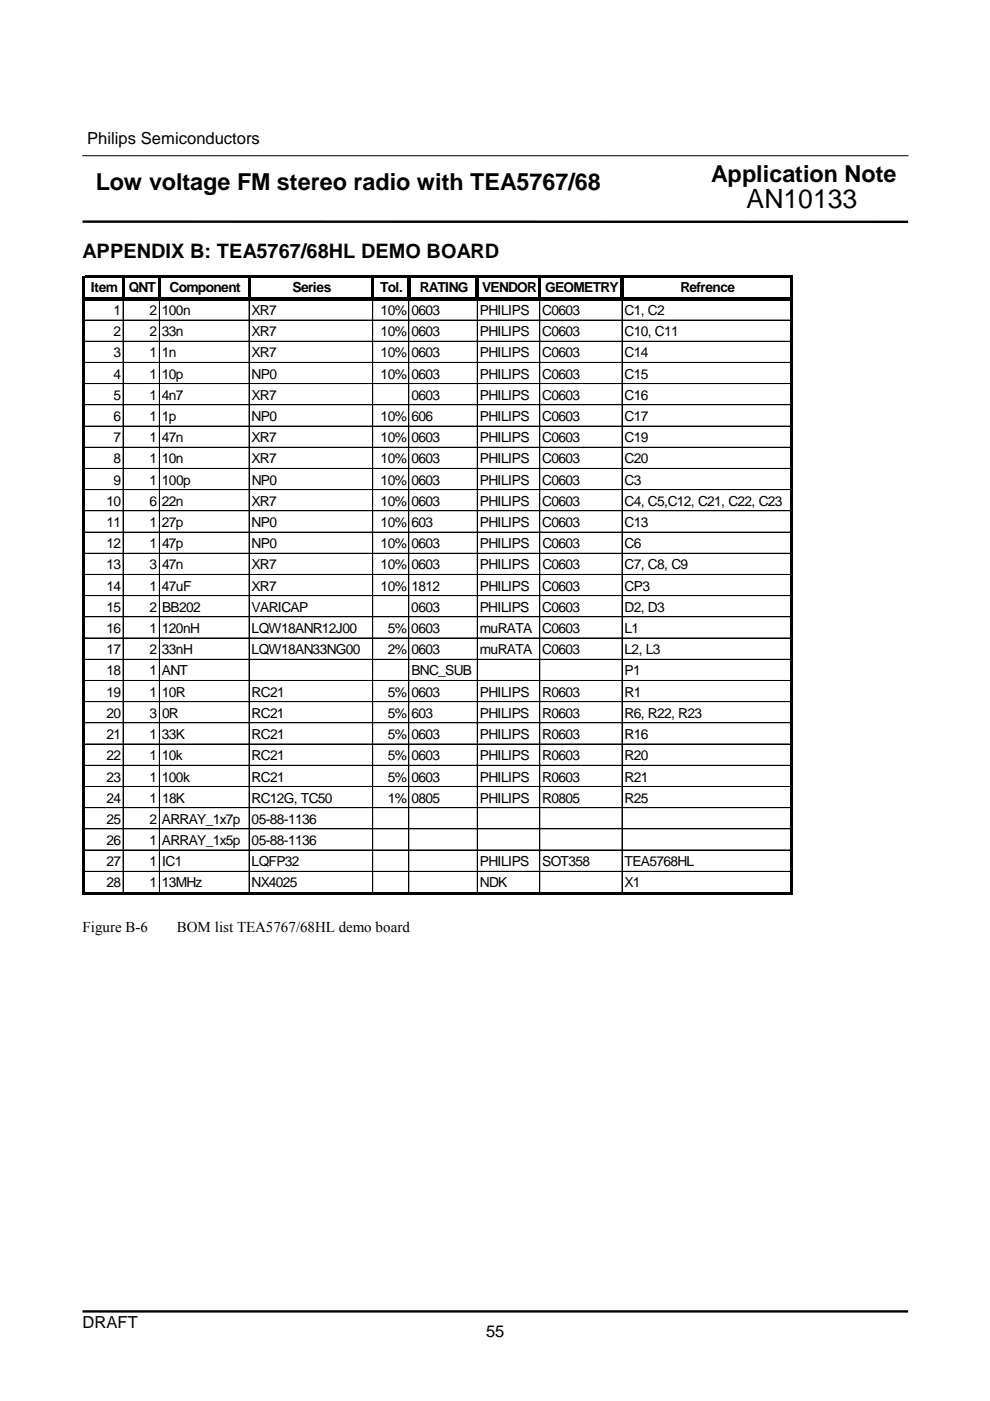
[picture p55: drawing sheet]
<svg xmlns="http://www.w3.org/2000/svg" width="210mm" height="297mm" viewBox="0 0 210 297" stroke-linecap="round" stroke-linejoin="round" font-family="sans-serif">
<defs><g id="words">
<text font-size="5.6" x="158.3" y="44.2">AN10133</text>
<g font-size="5">
<text x="20.3" y="40.3">Low voltage FM stereo radio with TEA5767/68</text>
<text x="150.8" y="38.6">Application Note</text>
</g>
<text font-size="4.2" x="17.5" y="54.8">APPENDIX B: TEA5767/68HL DEMO BOARD</text>
<g font-size="3.5">
<text x="18.5" y="30.4">Philips Semiconductors</text>
<text x="17.5" y="281.5">DRAFT</text>
<text x="103.1" y="283.5">55</text>
</g>
<g font-size="3.2">
<text x="17.5" y="197.5">Figure B-6</text>
<text x="37.5" y="197.5">BOM list TEA5767/68HL demo board</text>
</g>
<g font-size="2.9">
<text x="19.3" y="62">Item</text>
<text x="27.3" y="62">QNT</text>
<text x="36" y="62">Component</text>
<text x="62" y="62">Series</text>
<text x="80.6" y="62">Tol.</text>
<text x="89" y="62">RATING</text>
<text x="102.2" y="62">VENDOR GEOMETRY</text>
<text x="144.3" y="62">Refrence</text>
<text x="24.1" y="66.8">1</text>
<text x="24.1" y="71.3">2</text>
<text x="31.7" y="66.8">2 100n</text>
<text x="31.7" y="71.3">2 33n</text>
<text x="53.4" y="71.3">XR7</text>
<text x="53.4" y="66.8">XR7</text>
<text x="80.7" y="71.3">10% 0603</text>
<text x="80.7" y="66.8">10% 0603</text>
<text x="101.7" y="71.3">PHILIPS</text>
<text x="101.7" y="66.8">PHILIPS</text>
<text x="115" y="71.3">C0603</text>
<text x="115" y="66.8">C0603</text>
<text x="132.4" y="71.3">C10, C11</text>
<text x="132.4" y="66.8">C1, C2</text>
<text x="24.1" y="75.8">3</text>
<text x="31.7" y="75.8">1 1n</text>
<text x="53.4" y="75.8">XR7</text>
<text x="80.7" y="75.8">10% 0603</text>
<text x="101.7" y="75.8">PHILIPS</text>
<text x="115" y="75.8">C0603</text>
<text x="132.4" y="75.8">C14</text>
<text x="24.1" y="80.3">4</text>
<text x="31.7" y="80.3">1 10p</text>
<text x="53.4" y="80.3">NP0</text>
<text x="80.7" y="80.3">10% 0603</text>
<text x="101.7" y="80.3">PHILIPS</text>
<text x="115" y="80.3">C0603</text>
<text x="132.4" y="80.3">C15</text>
<text x="24.1" y="84.8">5</text>
<text x="24.1" y="89.3">6</text>
<text x="31.7" y="84.8">1 4n7</text>
<text x="31.7" y="89.3">1 1p</text>
<text x="53.4" y="89.3">NP0</text>
<text x="53.4" y="84.8">XR7</text>
<text x="80.7" y="89.3">10% 606</text>
<text x="87.2" y="84.8">0603</text>
<text x="101.7" y="89.3">PHILIPS</text>
<text x="101.7" y="84.8">PHILIPS</text>
<text x="115" y="89.3">C0603</text>
<text x="115" y="84.8">C0603</text>
<text x="132.4" y="89.3">C17</text>
<text x="132.4" y="84.8">C16</text>
<text x="24.1" y="93.8">7</text>
<text x="31.7" y="93.8">1 47n</text>
<text x="53.4" y="93.8">XR7</text>
<text x="80.7" y="93.8">10% 0603</text>
<text x="101.7" y="93.8">PHILIPS</text>
<text x="115" y="93.8">C0603</text>
<text x="132.4" y="93.8">C19</text>
<text x="24.1" y="98.3">8</text>
<text x="31.7" y="98.3">1 10n</text>
<text x="53.4" y="98.3">XR7</text>
<text x="80.7" y="98.3">10% 0603</text>
<text x="101.7" y="98.3">PHILIPS</text>
<text x="115" y="98.3">C0603</text>
<text x="132.4" y="98.3">C20</text>
<text x="22.6" y="107.3">10</text>
<text x="24.1" y="102.8">9</text>
<text x="31.7" y="102.8">1 100p</text>
<text x="31.7" y="107.3">6 22n</text>
<text x="53.4" y="107.3">XR7</text>
<text x="53.4" y="102.8">NP0</text>
<text x="80.7" y="102.8">10% 0603</text>
<text x="80.7" y="107.3">10% 0603</text>
<text x="101.7" y="102.8">PHILIPS</text>
<text x="101.7" y="107.3">PHILIPS</text>
<text x="115" y="102.8">C0603</text>
<text x="115" y="107.3">C0603</text>
<text x="132.4" y="107.3">C4, C5,C12, C21, C22, C23</text>
<text x="132.4" y="102.8">C3</text>
<text x="22.6" y="111.8">11</text>
<text x="31.7" y="111.8">1 27p</text>
<text x="53.4" y="111.8">NP0</text>
<text x="80.7" y="111.8">10% 603</text>
<text x="101.7" y="111.8">PHILIPS</text>
<text x="115" y="111.8">C0603</text>
<text x="132.4" y="111.8">C13</text>
<text x="22.6" y="116.2">12</text>
<text x="31.7" y="116.2">1 47p</text>
<text x="53.4" y="116.2">NP0</text>
<text x="80.7" y="116.2">10% 0603</text>
<text x="101.8" y="116.2">PHILIPS</text>
<text x="115" y="116.2">C0603</text>
<text x="132.4" y="116.2">C6</text>
<text x="22.6" y="120.7">13</text>
<text x="22.6" y="125.3">14</text>
<text x="31.7" y="125.3">1 47uF</text>
<text x="31.7" y="120.7">3 47n</text>
<text x="53.4" y="125.3">XR7</text>
<text x="53.4" y="120.7">XR7</text>
<text x="80.7" y="125.3">10% 1812</text>
<text x="80.7" y="120.7">10% 0603</text>
<text x="101.7" y="125.3">PHILIPS</text>
<text x="101.8" y="120.7">PHILIPS</text>
<text x="115" y="125.3">C0603</text>
<text x="115" y="120.7">C0603</text>
<text x="132.4" y="125.3">CP3</text>
<text x="132.4" y="120.7">C7, C8, C9</text>
<text x="22.6" y="129.8">15</text>
<text x="31.7" y="129.8">2 BB202</text>
<text x="53.4" y="129.8">VARICAP</text>
<text x="87.2" y="129.8">0603</text>
<text x="101.7" y="129.8">PHILIPS</text>
<text x="115" y="129.8">C0603</text>
<text x="132.4" y="129.8">D2, D3</text>
<text x="22.6" y="134.2">16</text>
<text x="31.7" y="134.2">1 120nH</text>
<text x="53.4" y="134.2">LQW18ANR12J00</text>
<text x="82.2" y="134.2">5% 0603</text>
<text x="101.7" y="134.2">muRATA</text>
<text x="115" y="134.2">C0603</text>
<text x="132.4" y="134.2">L1</text>
<text x="22.6" y="138.7">17</text>
<text x="22.6" y="143.2">18</text>
<text x="31.7" y="143.2">1 ANT</text>
<text x="31.7" y="138.7">2 33nH</text>
<text x="53.4" y="138.7">LQW18AN33NG00</text>
<text x="82.2" y="138.7">2% 0603</text>
<text x="87.2" y="143.2">BNC_SUB</text>
<text x="101.7" y="138.7">muRATA</text>
<text x="115" y="138.7">C0603</text>
<text x="132.4" y="138.7">L2, L3</text>
<text x="132.4" y="143.2">P1</text>
<text x="22.6" y="147.7">19</text>
<text x="31.7" y="147.7">1 10R</text>
<text x="53.4" y="147.7">RC21</text>
<text x="82.2" y="147.7">5% 0603</text>
<text x="101.7" y="147.7">PHILIPS</text>
<text x="115" y="147.7">R0603</text>
<text x="132.4" y="147.7">R1</text>
<text x="22.6" y="152.2">20</text>
<text x="31.7" y="152.2">3 0R</text>
<text x="53.4" y="152.2">RC21</text>
<text x="82.2" y="152.2">5% 603</text>
<text x="101.7" y="152.2">PHILIPS</text>
<text x="115" y="152.2">R0603</text>
<text x="132.4" y="152.2">R6, R22, R23</text>
<text x="22.6" y="156.7">21</text>
<text x="22.6" y="161.2">22</text>
<text x="31.7" y="156.7">1 33K</text>
<text x="31.7" y="161.2">1 10k</text>
<text x="53.4" y="156.7">RC21</text>
<text x="53.4" y="161.2">RC21</text>
<text x="82.2" y="156.7">5% 0603</text>
<text x="82.2" y="161.2">5% 0603</text>
<text x="101.7" y="156.7">PHILIPS</text>
<text x="101.7" y="161.2">PHILIPS</text>
<text x="115" y="156.7">R0603</text>
<text x="115" y="161.2">R0603</text>
<text x="132.4" y="156.7">R16</text>
<text x="132.4" y="161.2">R20</text>
<text x="22.6" y="165.7">23</text>
<text x="31.7" y="165.7">1 100k</text>
<text x="53.4" y="165.7">RC21</text>
<text x="82.2" y="165.7">5% 0603</text>
<text x="101.7" y="165.7">PHILIPS</text>
<text x="115" y="165.7">R0603</text>
<text x="132.4" y="165.7">R21</text>
<text x="22.6" y="170.2">24</text>
<text x="31.7" y="170.2">1 18K</text>
<text x="53.3" y="170.2">RC12G, TC50</text>
<text x="82.2" y="170.2">1% 0805</text>
<text x="101.7" y="170.2">PHILIPS</text>
<text x="115" y="170.2">R0805</text>
<text x="132.4" y="170.2">R25</text>
<text x="22.6" y="174.7">25</text>
<text x="22.6" y="179.2">26</text>
<text x="31.7" y="174.7">2 ARRAY_1x7p</text>
<text x="31.7" y="179.2">1 ARRAY_1x5p</text>
<text x="53.3" y="174.7">05-88-1136</text>
<text x="53.3" y="179.2">05-88-1136</text>
<text x="22.6" y="183.7">27</text>
<text x="31.7" y="183.7">1 IC1</text>
<text x="53.4" y="183.7">LQFP32</text>
<text x="101.7" y="183.7">PHILIPS</text>
<text x="115" y="183.7">SOT358</text>
<text x="132.4" y="183.7">TEA5768HL</text>
<text x="22.6" y="188.1">28</text>
<text x="31.7" y="188.1">1 13MHz</text>
<text x="53.4" y="188.1">NX4025</text>
<text x="101.7" y="188.1">NDK</text>
<text x="132.4" y="188.1">X1</text>
</g>
</g></defs>
<path d="M17.5 47h175M17.5 278h175" fill="none" stroke="#000" stroke-width=".51"/>
<path d="M17.5 33h175" fill="none" stroke="#000" stroke-width=".21"/>
<path d="M17.8 34.4h118.2v9.5h-118.2z" fill="#fff"/>
<g fill="#000">
<path d="M17.5 58.4h.5v131.3h-.5zM18 58.4h150v.5h-150zM25.8 58.9h.6v4.8h-.6zM33.5 58.9h.6v4.8h-.6zM52.5 58.9h.6v4.8h-.6zM78.7 58.9h.6v4.8h-.6zM86.3 58.9h.7v4.8h-.7zM100.9 58.9h.6v4.8h-.6zM114.1 58.9h.6v4.8h-.6zM131.5 58.9h.7v4.8h-.7zM167.5 58.9h.5v130.8h-.5zM18 63h150v.7h-150z"/>
<path d="M18 189.1h150v.6h-150z"/>
</g>
<g fill="none" stroke="#000" stroke-width=".21">
<path d="M18 67.9h149.5M26.1 63.7v125.4M33.8 63.7v125.4M52.8 63.7v125.4M79 63.7v125.4M86.7 63.7v125.4M101.2 63.7v125.4M114.5 63.7l-.1 125.4M131.9 63.7v125.4M167.5 72.3l-149.5 .1M167.5 76.8l-149.5 .1M18 81.3h149.5"/>
<path d="M18 90.3h149.5M18 90.4h149.5M167.5 85.8h-149.5M167.5 94.8h-149.5M167.5 99.3h-149.5M18 103.8h149.5M18 112.8h149.5M167.5 108.3h-149.5M167.5 117.3h-149.5M18 126.3h149.5M18 135.3h149.5M18 139.8h149.5"/>
<path d="M167.5 121.8h-149.5M167.5 130.8h-149.5M18 148.8h149.5M18 153.2h149.5M18 153.3h149.5M167.5 144.3h-149.5M167.5 157.7l-149.5 .1M18 162.3h149.5M18 175.7h149.5M167.5 166.8h-149.5M167.5 171.2l-149.5 .1M18 184.7h149.5"/>
<path d="M18 184.8h149.5M167.5 180.2h-149.5"/>
</g>
<use href="#words"/>
</svg>
